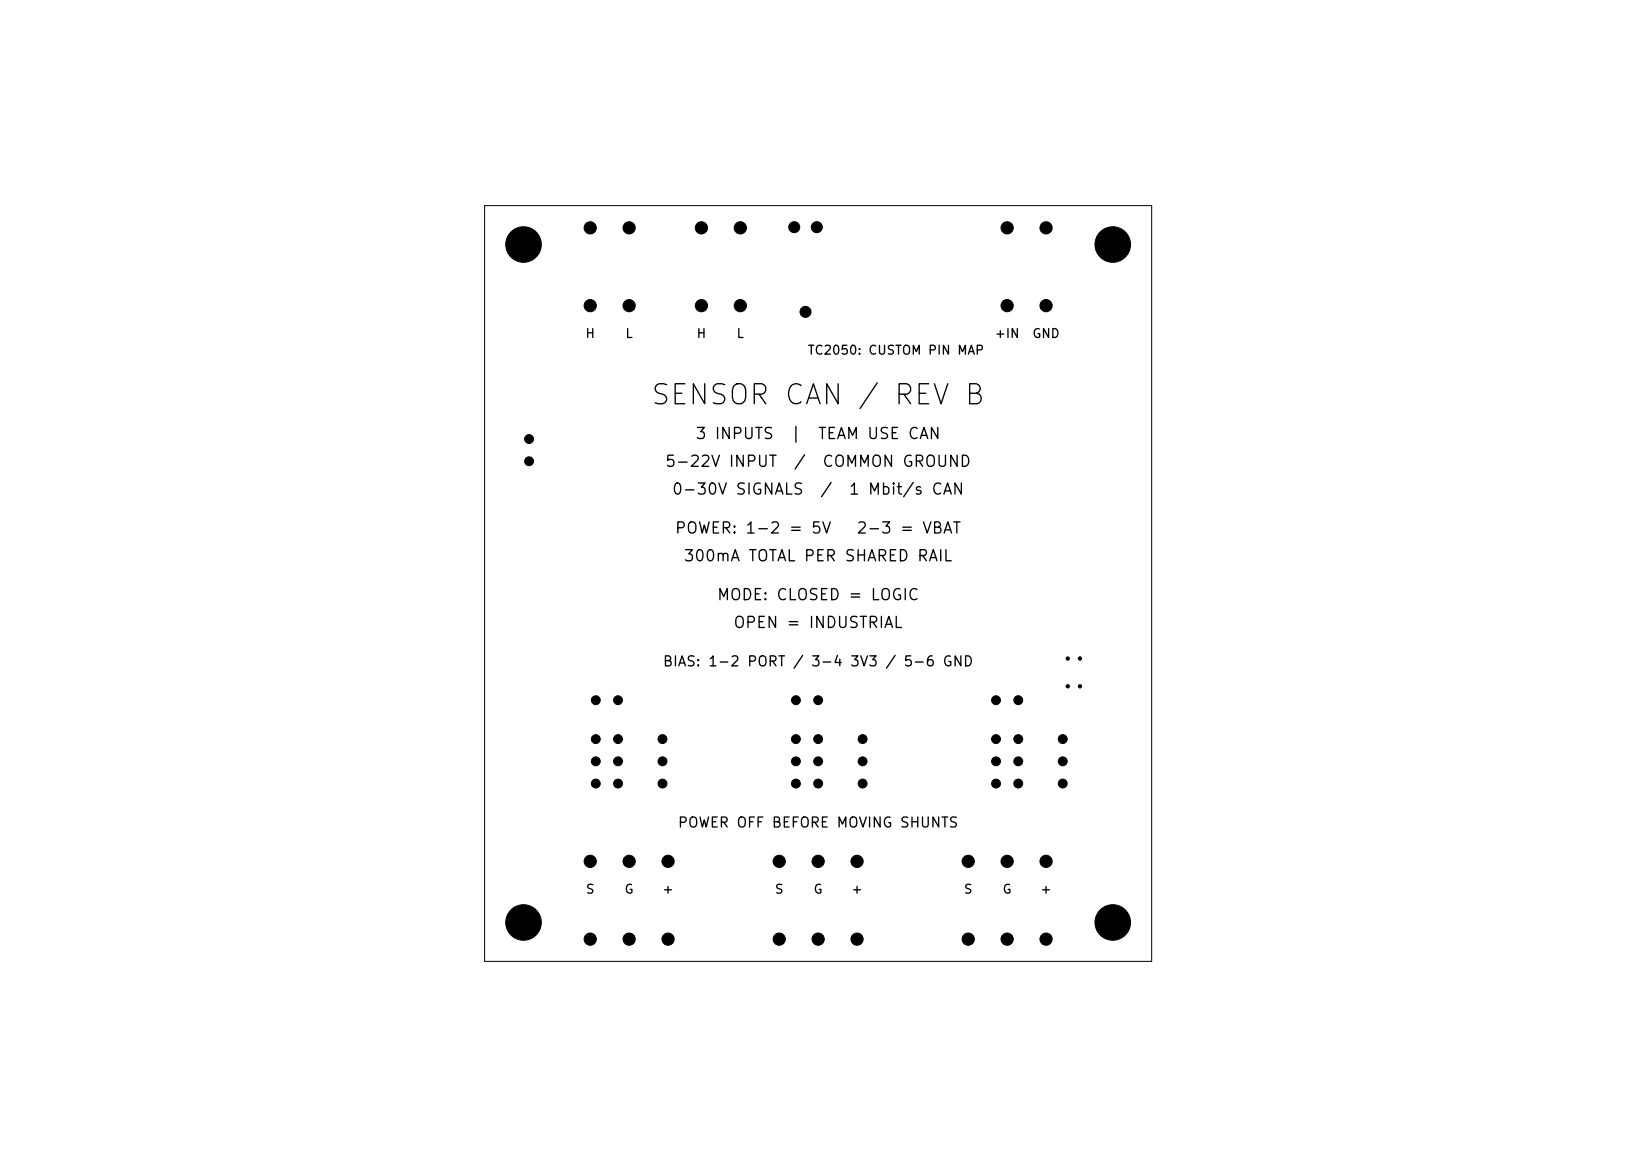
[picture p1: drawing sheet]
<svg xmlns="http://www.w3.org/2000/svg" width="297mm" height="210mm" viewBox="0 0 297 210" stroke-linecap="round" stroke-linejoin="round" font-family="sans-serif">
<defs><g id="words">
<text font-size="3.6" x="116.8" y="73.7">SENSOR CAN / REV B</text>
<g font-size="2">
<text x="125" y="79.5">3 INPUTS</text>
<text x="142" y="79.5">|</text>
<text x="147" y="79.5">TEAM USE CAN</text>
<text x="119.5" y="84.5">5-22V INPUT</text>
<text x="120.7" y="89.5">0-30V SIGNALS</text>
<text x="142.6" y="84.5">/</text>
<text x="147.4" y="89.5">/</text>
<text x="147.8" y="84.5">COMMON GROUND</text>
<text x="152.5" y="89.5">1 Mbit/s CAN</text>
<text x="121.3" y="96.5">POWER: 1-2 = 5V</text>
<text x="122.8" y="101.5">300mA TOTAL PER SHARED RAIL</text>
<text x="153.9" y="96.5">2-3 = VBAT</text>
<text x="128.8" y="108.5">MODE: CLOSED = LOGIC</text>
<text x="131.8" y="113.5">OPEN = INDUSTRIAL</text>
</g>
<g font-size="1.8">
<text x="119.1" y="120.4">BIAS: 1-2 PORT / 3-4 3V3 / 5-6 GND</text>
<text x="121.8" y="149.4">POWER OFF BEFORE MOVING SHUNTS</text>
</g>
<g font-size="1.6">
<text x="105.2" y="61.2">H</text>
<text x="112.4" y="61.2">L</text>
<text x="125.2" y="61.2">H</text>
<text x="132.4" y="61.2">L</text>
<text x="145.2" y="64.2">TC2050: CUSTOM PIN MAP</text>
<text x="178.8" y="61.2">+IN</text>
<text x="185.6" y="61.2">GND</text>
<text x="105.3" y="161.2">S</text>
<text x="112.2" y="161.2">G</text>
<text x="119" y="161.2">+</text>
<text x="139.3" y="161.2">S</text>
<text x="146.2" y="161.2">G</text>
<text x="153" y="161.2">+</text>
<text x="173.3" y="161.2">S</text>
<text x="180.2" y="161.2">G</text>
<text x="187" y="161.2">+</text>
</g>
</g></defs>
<path d="M87.2 37h120v136h-120z" fill="none" stroke="#000" stroke-width=".18"/>
<g fill="#000" stroke="#000" stroke-width=".18">
<circle cx="94.2" cy="44" r="3.2"/>
<circle cx="106.2" cy="41" r="1.1"/>
<circle cx="106.2" cy="55" r="1.1"/>
<circle cx="113.2" cy="41" r="1.1"/>
<circle cx="113.2" cy="55" r="1.1"/>
<circle cx="126.2" cy="41" r="1.1"/>
<circle cx="126.2" cy="55" r="1.1"/>
<circle cx="133.2" cy="41" r="1.1"/>
<circle cx="133.2" cy="55" r="1.1"/>
<circle cx="142.9" cy="40.9" r=".99"/>
<circle cx="144.9" cy="56.1" r=".99"/>
<circle cx="146.9" cy="40.9" r=".99"/>
<circle cx="181.2" cy="41" r="1.1"/>
<circle cx="181.2" cy="55" r="1.1"/>
<circle cx="188.2" cy="41" r="1.1"/>
<circle cx="188.2" cy="55" r="1.1"/>
<circle cx="200.2" cy="44" r="3.2"/>
<circle cx="95.2" cy="79" r=".8"/>
<circle cx="95.2" cy="83" r=".8"/>
<circle cx="192.1" cy="118.5" r=".3"/>
<circle cx="194.3" cy="118.5" r=".3"/>
<circle cx="107.2" cy="126" r=".8"/>
<circle cx="107.2" cy="137" r=".8"/>
<circle cx="107.2" cy="133" r=".8"/>
<circle cx="111.2" cy="126" r=".8"/>
<circle cx="111.2" cy="137" r=".8"/>
<circle cx="111.2" cy="133" r=".8"/>
<circle cx="119.2" cy="137" r=".8"/>
<circle cx="119.2" cy="133" r=".8"/>
<circle cx="143.2" cy="126" r=".8"/>
<circle cx="143.2" cy="137" r=".8"/>
<circle cx="143.2" cy="133" r=".8"/>
<circle cx="147.2" cy="126" r=".8"/>
<circle cx="147.2" cy="137" r=".8"/>
<circle cx="147.2" cy="133" r=".8"/>
<circle cx="155.2" cy="137" r=".8"/>
<circle cx="155.2" cy="133" r=".8"/>
<circle cx="179.2" cy="126" r=".8"/>
<circle cx="179.2" cy="137" r=".8"/>
<circle cx="179.2" cy="133" r=".8"/>
<circle cx="183.2" cy="126" r=".8"/>
<circle cx="183.2" cy="137" r=".8"/>
<circle cx="183.2" cy="133" r=".8"/>
<circle cx="191.2" cy="137" r=".8"/>
<circle cx="191.2" cy="133" r=".8"/>
<circle cx="192.1" cy="123.5" r=".3"/>
<circle cx="194.3" cy="123.5" r=".3"/>
<circle cx="106.2" cy="155" r="1.1"/>
<circle cx="107.2" cy="141" r=".8"/>
<circle cx="111.2" cy="141" r=".8"/>
<circle cx="113.2" cy="155" r="1.1"/>
<circle cx="119.2" cy="141" r=".8"/>
<circle cx="120.2" cy="155" r="1.1"/>
<circle cx="140.2" cy="155" r="1.1"/>
<circle cx="143.2" cy="141" r=".8"/>
<circle cx="147.2" cy="141" r=".8"/>
<circle cx="147.2" cy="155" r="1.1"/>
<circle cx="154.2" cy="155" r="1.1"/>
<circle cx="155.2" cy="141" r=".8"/>
<circle cx="174.2" cy="155" r="1.1"/>
<circle cx="179.2" cy="141" r=".8"/>
<circle cx="181.2" cy="155" r="1.1"/>
<circle cx="183.2" cy="141" r=".8"/>
<circle cx="188.2" cy="155" r="1.1"/>
<circle cx="191.2" cy="141" r=".8"/>
<circle cx="94.2" cy="166" r="3.2"/>
<circle cx="106.2" cy="169" r="1.1"/>
<circle cx="113.2" cy="169" r="1.1"/>
<circle cx="120.2" cy="169" r="1.1"/>
<circle cx="140.2" cy="169" r="1.1"/>
<circle cx="147.2" cy="169" r="1.1"/>
<circle cx="154.2" cy="169" r="1.1"/>
<circle cx="174.2" cy="169" r="1.1"/>
<circle cx="181.2" cy="169" r="1.1"/>
<circle cx="188.2" cy="169" r="1.1"/>
<circle cx="200.2" cy="166" r="3.2"/>
</g>
<use href="#words"/>
</svg>
